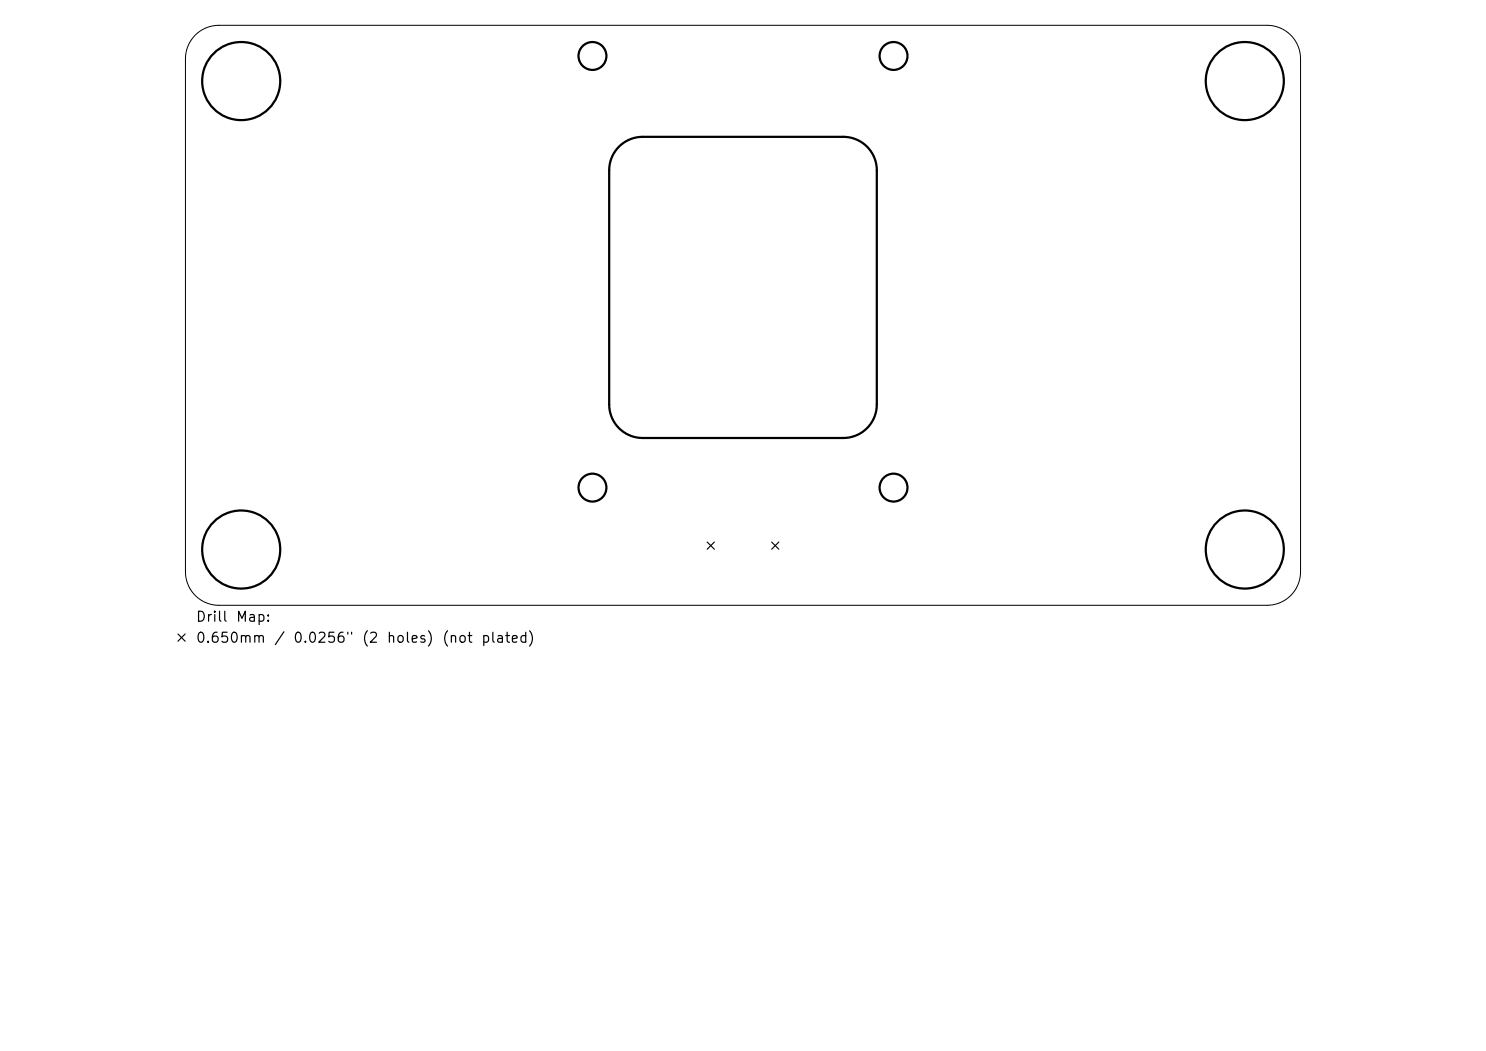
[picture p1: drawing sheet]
<svg xmlns="http://www.w3.org/2000/svg" width="297mm" height="210mm" viewBox="0 0 297 210" stroke-linecap="round" stroke-linejoin="round" font-family="sans-serif">
<defs><g id="words">
<g font-size="2">
<text x="39" y="124.7">Drill</text>
<text x="47" y="124.7">Map:</text>
<text x="39" y="128.9">0.650mm</text>
<text x="54.6" y="128.9">/</text>
<text x="58.5" y="128.9">0.0256&quot;</text>
<text x="72.2" y="128.9">(2</text>
<text x="77.1" y="128.9">holes)</text>
<text x="88.2" y="128.9">(not</text>
<text x="96" y="128.9">plated)</text>
</g>
</g></defs>
<path d="M39 7a6.7 6.7 0 0 1 4.8-1.9h209.5a6.7 6.7 0 0 1 6.6 6.6v102.6a6.7 6.7 0 0 1-6.6 6.6h-209.5a6.7 6.7 0 0 1-6.7-6.6v-102.6a6.7 6.7 0 0 1 1.9-4.7z" fill="none" stroke="#000" stroke-width=".2"/>
<g fill="none" stroke="#000" stroke-width=".45">
<path d="M123.7 29.3a6.7 6.7 0 0 1 4.7-2h40.2a6.7 6.7 0 0 1 6.6 6.7v46.8a6.7 6.7 0 0 1-6.6 6.7h-40.2a6.7 6.7 0 0 1-6.6-6.7v-46.8a6.7 6.7 0 0 1 1.9-4.7z"/>
<circle cx="48.2" cy="16.2" r="7.8"/>
<circle cx="118.4" cy="11.2" r="2.79"/>
<circle cx="178.6" cy="11.2" r="2.79"/>
<circle cx="248.8" cy="16.2" r="7.8"/>
<circle cx="118.4" cy="97.4" r="2.79"/>
<circle cx="178.6" cy="97.4" r="2.79"/>
<circle cx="48.2" cy="109.8" r="7.8"/>
<circle cx="248.8" cy="109.8" r="7.8"/>
</g>
<path d="M141.3 108.3l1.5 1.4M142.8 108.3l-1.5 1.4M154.2 108.3l1.5 1.4M155.7 108.3l-1.5 1.4M35.6 126.7l1.4 1.4M37 126.7l-1.4 1.4" fill="none" stroke="#000" stroke-width=".22"/>
<use href="#words"/>
</svg>
